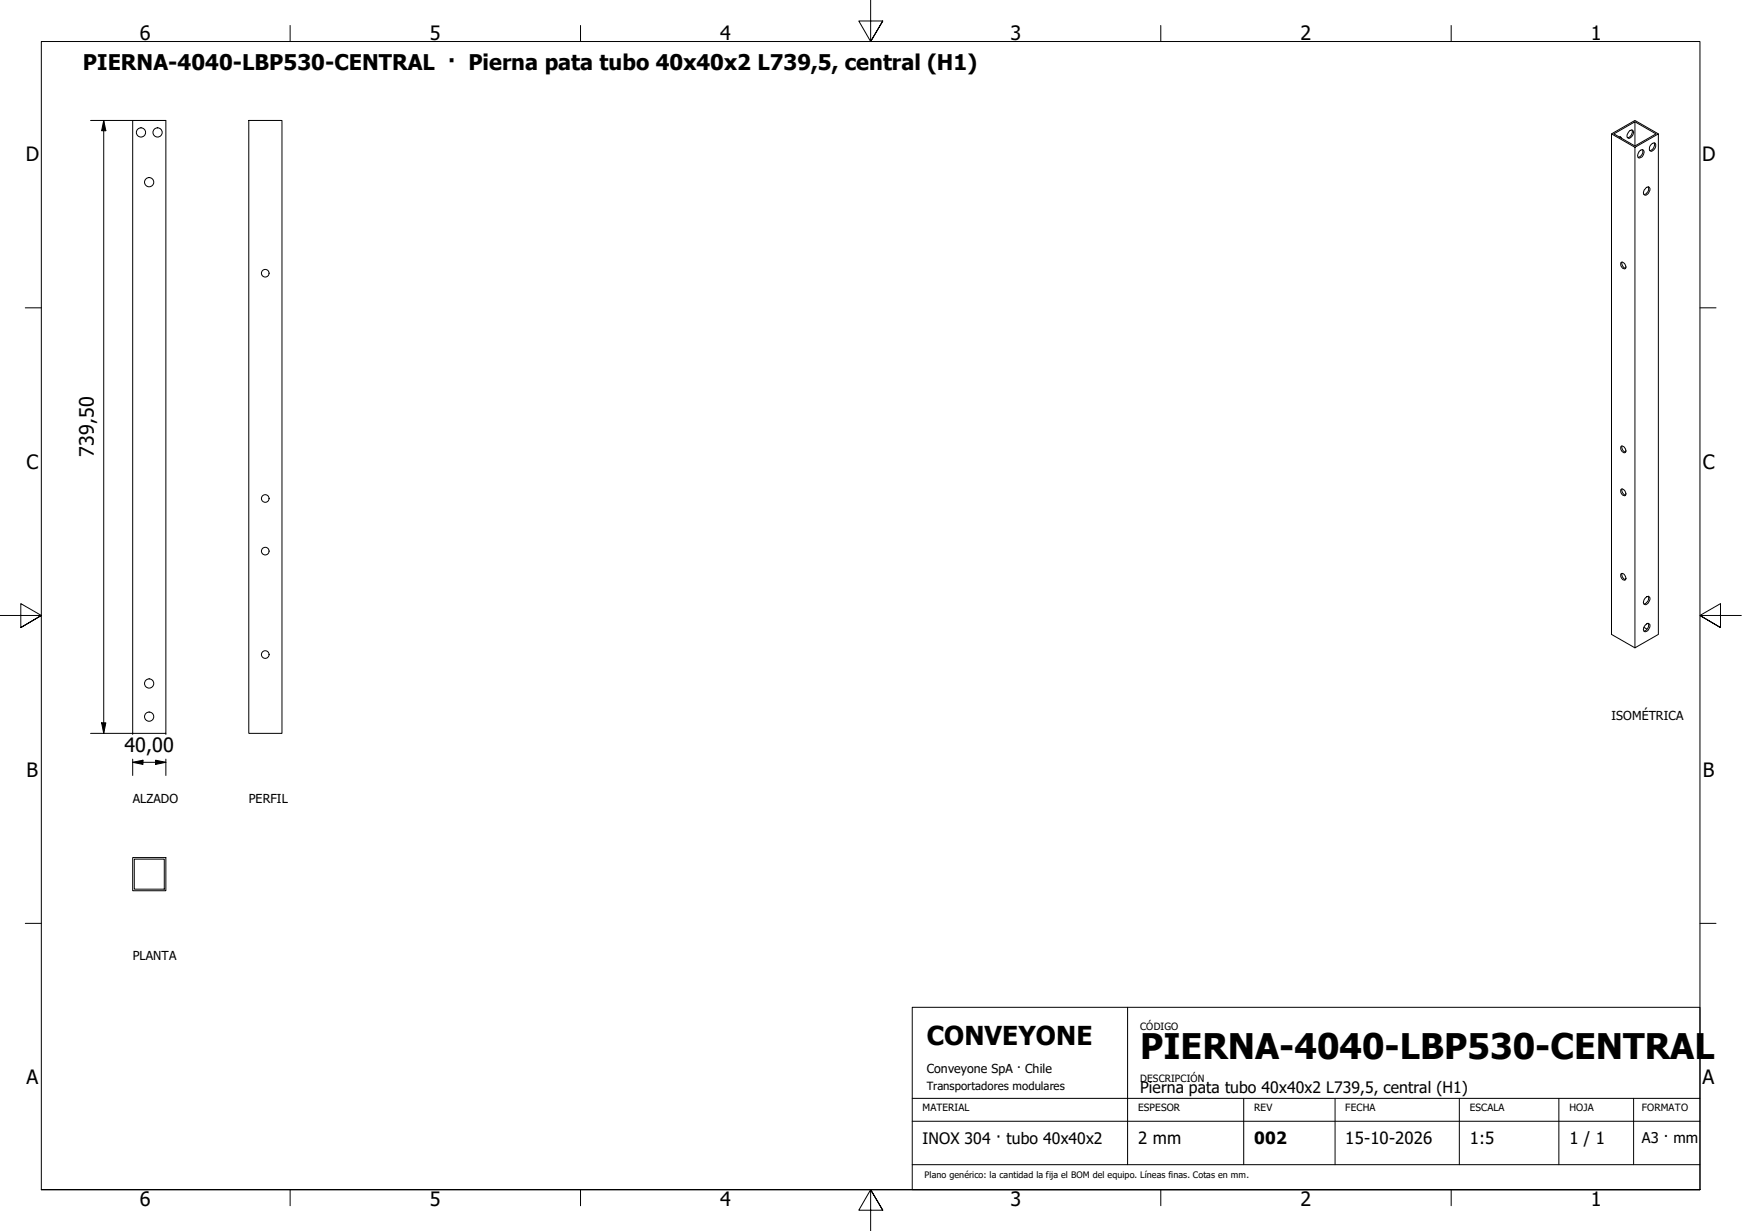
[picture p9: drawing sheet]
<svg xmlns="http://www.w3.org/2000/svg" width="420mm" height="297mm" viewBox="0 0 420 297" stroke-linecap="round" stroke-linejoin="round" font-family="sans-serif">
<defs><g id="words">
<text font-size="8.5" x="275" y="255.6">PIERNA-4040-LBP530-CENTRAL</text>
<text font-size="6.3" x="223.5" y="252.2">CONVEYONE</text>
<text font-size="5.2" x="20" y="17">PIERNA-4040-LBP530-CENTRAL · Pierna pata tubo 40x40x2 L739,5, central (H1)</text>
<g font-size="4.8">
<text x="33.7" y="9.6">6</text>
<text x="103.7" y="9.6">5</text>
<text x="173.7" y="9.6">4</text>
<text x="243.7" y="9.6">3</text>
<text x="313.7" y="9.6">2</text>
<text x="383.7" y="9.6">1</text>
<text x="6.2" y="38.9">D</text>
<text x="410.5" y="38.9">D</text>
<text x="6.4" y="113.1">C</text>
<text x="22.6" y="110.3" transform="rotate(-90 22.6 110.3)">739,50</text>
<text x="410.7" y="113.1">C</text>
<text x="30" y="181.5">40,00</text>
<text x="6.4" y="187.4">B</text>
<text x="410.7" y="187.4">B</text>
<text x="6.4" y="261.7">A</text>
<text x="410.7" y="261.7">A</text>
<text x="33.7" y="290.9">6</text>
<text x="103.7" y="290.9">5</text>
<text x="173.7" y="290.9">4</text>
<text x="243.7" y="290.9">3</text>
<text x="313.7" y="290.9">2</text>
<text x="383.7" y="290.9">1</text>
</g>
<g font-size="4.1">
<text x="274.5" y="276.1">2 mm</text>
<text x="302.5" y="276.1">002</text>
<text x="324.5" y="276.1">15-10-2026</text>
<text x="354.5" y="276">1:5</text>
<text x="378.5" y="276.1">1 / 1</text>
</g>
<g font-size="3.8">
<text x="275" y="263.8">Pierna pata tubo 40x40x2 L739,5, central (H1)</text>
<text x="222.5" y="276">INOX 304 · tubo 40x40x2</text>
</g>
<text font-size="3.6" x="396" y="275.7">A3 · mm</text>
<g font-size="3">
<text x="388.7" y="173.8">ISOMÉTRICA</text>
<text x="32" y="193.7">ALZADO</text>
<text x="60" y="193.7">PERFIL</text>
<text x="32" y="231.6">PLANTA</text>
<text x="223.5" y="258.8">Conveyone SpA · Chile</text>
</g>
<text font-size="2.7" x="223.5" y="263.1">Transportadores modulares</text>
<g font-size="2.4">
<text x="275" y="248.5">CÓDIGO</text>
<text x="275" y="261">DESCRIPCIÓN</text>
<text x="222.5" y="268">MATERIAL</text>
<text x="274.5" y="268.1">ESPESOR</text>
<text x="302.5" y="268">REV</text>
<text x="324.5" y="268.1">FECHA</text>
<text x="354.5" y="268.1">ESCALA</text>
<text x="378.5" y="268.1">HOJA</text>
<text x="396" y="268.1">FORMATO</text>
</g>
<text font-size="2.2" x="223" y="284.2">Plano genérico: la cantidad la fija el BOM del equipo. Líneas finas. Cotas en mm.</text>
</g></defs>
<!-- layer: Visible (ISO) -->
<g fill="none" stroke="#000" stroke-width=".24">
<path d="M32 29.1h8v147.9h-8zM60 29.1h8v147.9h-8zM388.7 32.3l5.6-3.2 5.7 3.2M390.5 33.1l.3-.1 .4 .4M390.8 33v.3M393 31.6a.61 .61 0 0 1 .9-.1 .61 .61 0 0 1 0 .9 .93 .93 0 0 1-1.3 .8l-.2-.6zM393.6 31.4a1.31 1.31 0 0 1-1 1.8M394.3 29.4l5.1 2.9-5.1 2.9-5-2.9 5-2.9v5.8M394.3 35.5l5.7-3.2v120.8l-5.7 3.2zM394.3 35.5l-5.6-3.2v120.8l5.6 3.2M395.5 36.4a.61 .61 0 0 1 1-.1 .61 .61 0 0 1-.1 .9 .93 .93 0 0 1-1.3 .8l-.1-.4 .1-.5zM396.2 36.1a1.45 1.45 0 0 1-1.1 1.9"/>
<path d="M398.4 34.7a.56 .56 0 0 1 .8-.2 .56 .56 0 0 1 .2 .8 1.24 1.24 0 0 1-1.4 1.1 1.24 1.24 0 0 1 .4-1.7zM399 34.5a1.39 1.39 0 0 1-1.1 1.8M397 45.3a.59 .59 0 0 1 .9 0 .59 .59 0 0 1-.1 .9 .84 .84 0 0 1-.5 .7 .84 .84 0 0 1-.9-.1l.1-.8zM397.6 45.1a1.39 1.39 0 0 1-1.1 1.8M391 63.4a.97 .97 0 0 1 1 .4 .97 .97 0 0 1-.1 1.1 1.15 1.15 0 0 1-.9-1.5zM391.2 63.2a1.24 1.24 0 0 0 .9 1.6M391 118.1a.97 .97 0 0 1 1 .4 .97 .97 0 0 1-.1 1.1 1.15 1.15 0 0 1-.9-1.5zM391 107.7a.94 .94 0 0 1 .9 .5 .94 .94 0 0 1 0 1 1.07 1.07 0 0 1-.9-1.5zM391.2 118a1.24 1.24 0 0 0 .9 1.5M391.2 107.6a1.15 1.15 0 0 0 .9 1.5M391 138.5a.97 .97 0 0 1 1 .4 .97 .97 0 0 1-.1 1.1 1.15 1.15 0 0 1-.9-1.5zM391.2 138.4a1.15 1.15 0 0 0 .9 1.4"/>
<path d="M396.5 151.4l.8 .4M396.8 144.3l.2-.2a.59 .59 0 0 1 .9 0 .59 .59 0 0 1-.1 .9 .84 .84 0 0 1-.5 .7 .84 .84 0 0 1-.9-.1l.1-.8zM396.8 150.9l.2-.2a.59 .59 0 0 1 .9-.1 .59 .59 0 0 1-.1 .9 .91 .91 0 0 1-1.3 .8l-.1-.4zM397.6 143.9a1.39 1.39 0 0 1-1.1 1.8M397.6 150.4a1.45 1.45 0 0 1-1.1 1.9M32 206.9h8v8h-8zM32.4 207.3h7.2v7.3h-7.2z"/>
<circle cx="34" cy="32" r="1.11"/>
<circle cx="38" cy="32" r="1.11"/>
<circle cx="36" cy="44" r="1.11"/>
<circle cx="64" cy="65.9" r=".92"/>
<circle cx="64" cy="120.3" r=".92"/>
<circle cx="64" cy="133" r=".92"/>
<circle cx="64" cy="157.9" r=".92"/>
<circle cx="36" cy="164.9" r="1.11"/>
<circle cx="36" cy="172.9" r="1.11"/>
</g>
<!-- layer: Borde (ISO) -->
<g fill="none" stroke="#000" stroke-width=".24">
<path d="M70 6.1v3.9M140 6.1v3.9M210 0v10l-2.9-4.9h5.8l-2.9 4.9 2.9-4.9M280 6.1v3.9M350 6.1v3.9M6.1 74.3h3.9M410 74.3h3.9M0 148.5h10l-5-2.8v5.7l5-2.9-5 2.9M420 148.5h-10l5-2.8v5.7l-5-2.9 5 2.9M6.1 222.8h3.9M410 222.8h3.9M10 287.1v-277.1h400v277.1h-400h400"/>
<path d="M70 287.1v3.8M140 287.1v3.8M212.9 292l-2.9-4.9 2.9 4.9h-5.8l2.9-4.9v9.9M280 287.1v3.8M350 287.1v3.8"/>
</g>
<path d="M220 243.1h190v44h-190zM272 243.1v37.9M220 270.6h190M220 265h190M300 265v16M322 265v16M352 265v16M376 265v16M394 265v16M220 281h190" fill="none" stroke="#000" stroke-width=".24"/>
<!-- layer: Cota (ISO) -->
<path d="M21.8 29.1h18.2M25 29.1l.5 2.4h-1zM25 29.1v147.9M21.8 177h10.2v.2M24.5 174.4h1l-.5 2.6zM40 177v.2M32 183.9l2.5-.5v1.1zM32 183.9h8M32 183.2v3.9M37.5 183.4l2.5 .5-2.5 .6zM40 183.2v3.9" fill="none" stroke="#000" stroke-width=".24"/>
<path d="M25 29.1l.5 2.4h-1zM24.5 174.4h1l-.5 2.6zM32 183.9l2.5-.5v1.1zM37.5 183.4l2.5 .5-2.5 .6z" fill="#000"/>
<use href="#words"/>
</svg>
